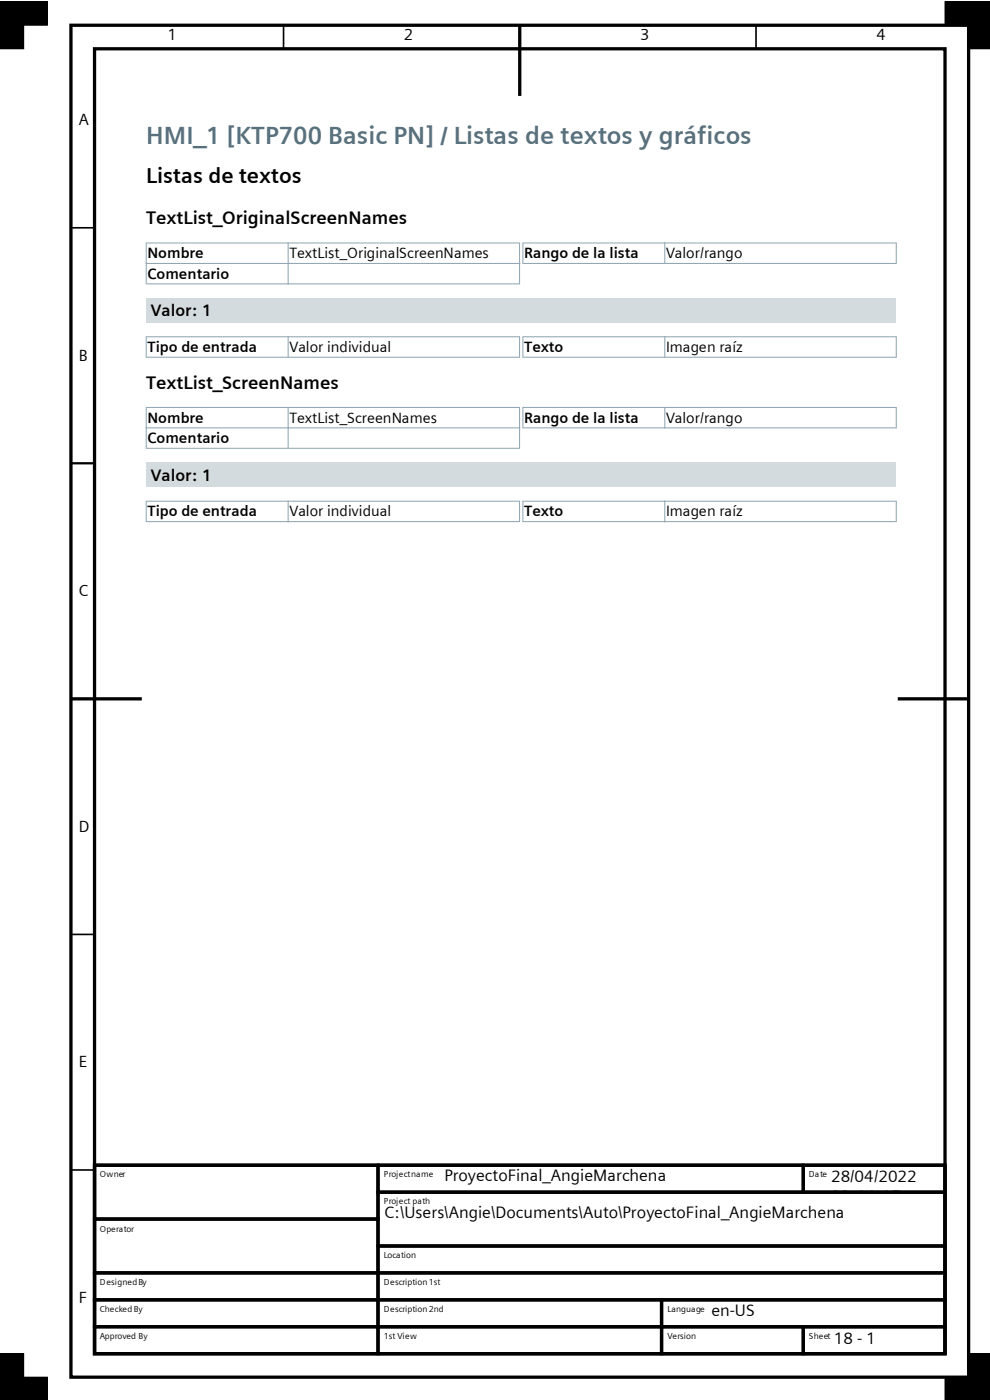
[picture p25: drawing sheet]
<svg xmlns="http://www.w3.org/2000/svg" width="210mm" height="297mm" viewBox="0 0 210 297" stroke-linecap="round" stroke-linejoin="round" font-family="sans-serif">
<defs><g id="words">
<text font-size="5.3" fill="#59717d" x="31" y="30.5">HMI_1 [KTP700 Basic PN] / Listas de textos y gráficos</text>
<text font-size="4.6" x="31" y="38.8">Listas de textos</text>
<g font-size="3.9">
<text x="31" y="47.5">TextList_OriginalScreenNames</text>
<text x="31" y="82.4">TextList_ScreenNames</text>
</g>
<g font-size="3.5">
<text x="32" y="67.1">Valor: 1</text>
<text x="32" y="101.9">Valor: 1</text>
<text x="94.3" y="250.5">ProyectoFinal_AngieMarchena</text>
<text x="176.3" y="250.8">28/04/2022</text>
<text x="176.3" y="255">23:14:15</text>
<text x="81.5" y="258.4">C:\Users\Angie\Documents\Auto\ProyectoFinal_AngieMarchena</text>
<text x="150.9" y="279.1">en-US</text>
<text x="176.9" y="285.2">18 - 1</text>
</g>
<g font-size="3.4">
<text x="35.6" y="8.6">1</text>
<text x="85.7" y="8.6">2</text>
<text x="135.8" y="8.6">3</text>
<text x="185.9" y="8.6">4</text>
<text x="16.7" y="26.5">A</text>
<text x="16.7" y="76.5">B</text>
<text x="16.7" y="126.5">C</text>
<text x="16.7" y="176.4">D</text>
<text x="16.7" y="226.4">E</text>
<text x="16.7" y="276.4">F</text>
</g>
<g font-size="3.2">
<text x="31.3" y="54.8">Nombre</text>
<text x="31.3" y="59.1">Comentario</text>
<text x="61.4" y="54.8">TextList_OriginalScreenNames</text>
<text x="111.2" y="54.8">Rango de la lista</text>
<text x="141.3" y="54.8">Valor/rango</text>
<text x="31.3" y="74.7">Tipo de entrada</text>
<text x="61.4" y="74.7">Valor individual</text>
<text x="111.2" y="74.7">Texto</text>
<text x="141.3" y="74.7">Imagen raíz</text>
<text x="31.3" y="89.7">Nombre</text>
<text x="61.4" y="89.7">TextList_ScreenNames</text>
<text x="111.2" y="89.7">Rango de la lista</text>
<text x="141.3" y="89.7">Valor/rango</text>
<text x="31.3" y="94">Comentario</text>
<text x="31.3" y="109.6">Tipo de entrada</text>
<text x="61.4" y="109.6">Valor individual</text>
<text x="111.2" y="109.6">Texto</text>
<text x="141.3" y="109.6">Imagen raíz</text>
</g>
<g font-size="1.8">
<text x="21.2" y="249.7">Owner</text>
<text x="81.4" y="249.7">Project name</text>
<text x="171.6" y="249.7">Date</text>
<text x="81.4" y="255.5">Project path</text>
<text x="21.2" y="261.3">Operator</text>
<text x="81.4" y="266.9">Location</text>
<text x="21.2" y="272.7">Designed By</text>
<text x="81.4" y="272.7">Description 1st</text>
<text x="21.2" y="278.3">Checked By</text>
<text x="81.4" y="278.3">Description 2nd</text>
<text x="141.6" y="278.3">Language</text>
<text x="21.2" y="284.1">Approved By</text>
<text x="81.4" y="284.1">1st View</text>
<text x="141.6" y="284.1">Version</text>
<text x="171.6" y="284.1">Sheet</text>
</g>
</g></defs>
<path d="M60.2 5.4v5M160.4 5.4v5M15 48.3h5.1M15 98.3h5.1M15 198.2h5.1M15 248.2h5.1" fill="none" stroke="#000" stroke-width=".35"/>
<g fill="none" stroke="#000" stroke-width=".7" stroke-linecap="butt">
<path d="M15 5.4h190.5v286.8h-190.5zM20.1 10.4h180.4v276.8h-180.4zM110.3 5.4v14.9M15 148.3h15.1M190.4 148.3h15.1M20.1 247.2h60.1v11.4h-60.1zM20.1 258.6h60.1v11.4h-60.1zM20.1 247.2h180.4v40h-180.4zM80.2 247.2h90.2v5.7h-90.2zM80.2 252.9h120.3v11.4h-120.3zM170.4 247.2h30.1v5.7h-30.1zM20.1 270h60.1v5.8h-60.1z"/>
<path d="M20.1 275.8h60.1v5.7h-60.1zM80.2 264.3h120.3v5.7h-120.3zM80.2 270h120.3v5.8h-120.3zM80.2 275.8h60.1v5.7h-60.1zM140.3 275.8h60.2v5.7h-60.2zM20.1 281.5h60.1v5.7h-60.1zM80.2 281.5h60.1v5.7h-60.1zM140.3 281.5h30.1v5.7h-30.1zM170.4 281.5h30.1v5.7h-30.1z"/>
</g>
<path d="M0 .4h10v5h-10zM0 .4h5v10h-5zM200.5 .4h5v5h-5zM205.5 .4v10h4.6M205.5 .4h.1M205.5 .4h4.6M5 296.9v-9.7h-5v9.7v-4.7h10v4.7M210.1 292.2h-9.6v4.7M210.1 287.2h-4.6v9.7" fill="none" stroke="#000" stroke-width=".21"/>
<g fill="#000">
<path d="M0 .4h10v5h-10z" fill-rule="evenodd"/>
<path d="M0 .4h5v10h-5z" fill-rule="evenodd"/>
<path d="M200.5 .4h5v5h-5z" fill-rule="evenodd"/>
<path d="M205.5 .4h4.6v10h-4.6z" fill-rule="evenodd"/>
<path d="M0 292.2h10v4.7h-10z" fill-rule="evenodd"/>
<path d="M0 287.2h5v9.7h-5z" fill-rule="evenodd"/>
<path d="M200.5 292.2h9.6v4.7h-9.6z" fill-rule="evenodd"/>
<path d="M205.5 287.2h4.6v9.7h-4.6z" fill-rule="evenodd"/>
</g>
<path d="M31 51.6h159.1v8.6h-159.1z" fill="#fff"/>
<path d="M30.9 51.6h79.4M30.9 55.9h79.4M31 51.5v8.8M61.1 51.5v8.8M110.2 51.5v8.8M110.8 51.6h79.4M110.8 55.9h79.4M110.9 51.5v4.5M141 51.5v4.5M190.1 51.5v4.5M30.9 60.2h79.4" fill="none" stroke="#8ca3b0" stroke-width=".21"/>
<path d="M31 63.2h159.1v5.3h-159.1z" fill="#d4dbde"/>
<path d="M31 71.5h159.1v4.3h-159.1z" fill="#fff"/>
<path d="M30.9 71.4h79.4M30.9 75.8h79.4M31 71.4v4.5M61.1 71.4v4.5M110.2 71.4v4.5M110.8 71.4h79.4M110.8 75.8h79.4M110.9 71.4v4.5M141 71.4v4.5M190.1 71.4v4.5" fill="none" stroke="#8ca3b0" stroke-width=".21"/>
<path d="M31 86.4h159.1v8.7h-159.1z" fill="#fff"/>
<path d="M30.9 86.4h79.4M30.9 90.8h79.4M30.9 95.1h79.4M31 86.3v8.9M61.1 86.3v8.9M110.2 86.3v8.9M110.8 86.4h79.4M110.8 90.8h79.4M110.9 86.3v4.6M141 86.3v4.6M190.1 86.3v4.6" fill="none" stroke="#8ca3b0" stroke-width=".21"/>
<path d="M31 98.1h159.1v5.2h-159.1z" fill="#d4dbde"/>
<path d="M31 106.3h159.1v4.4h-159.1z" fill="#fff"/>
<path d="M30.9 106.3h79.4M30.9 110.7h79.4M31 106.2v4.6M61.1 106.2v4.6M110.2 106.2v4.6M110.8 106.3h79.4M110.8 110.7h79.4M110.9 106.2v4.6M141 106.2v4.6M190.1 106.2v4.6" fill="none" stroke="#8ca3b0" stroke-width=".21"/>
<use href="#words"/>
</svg>
